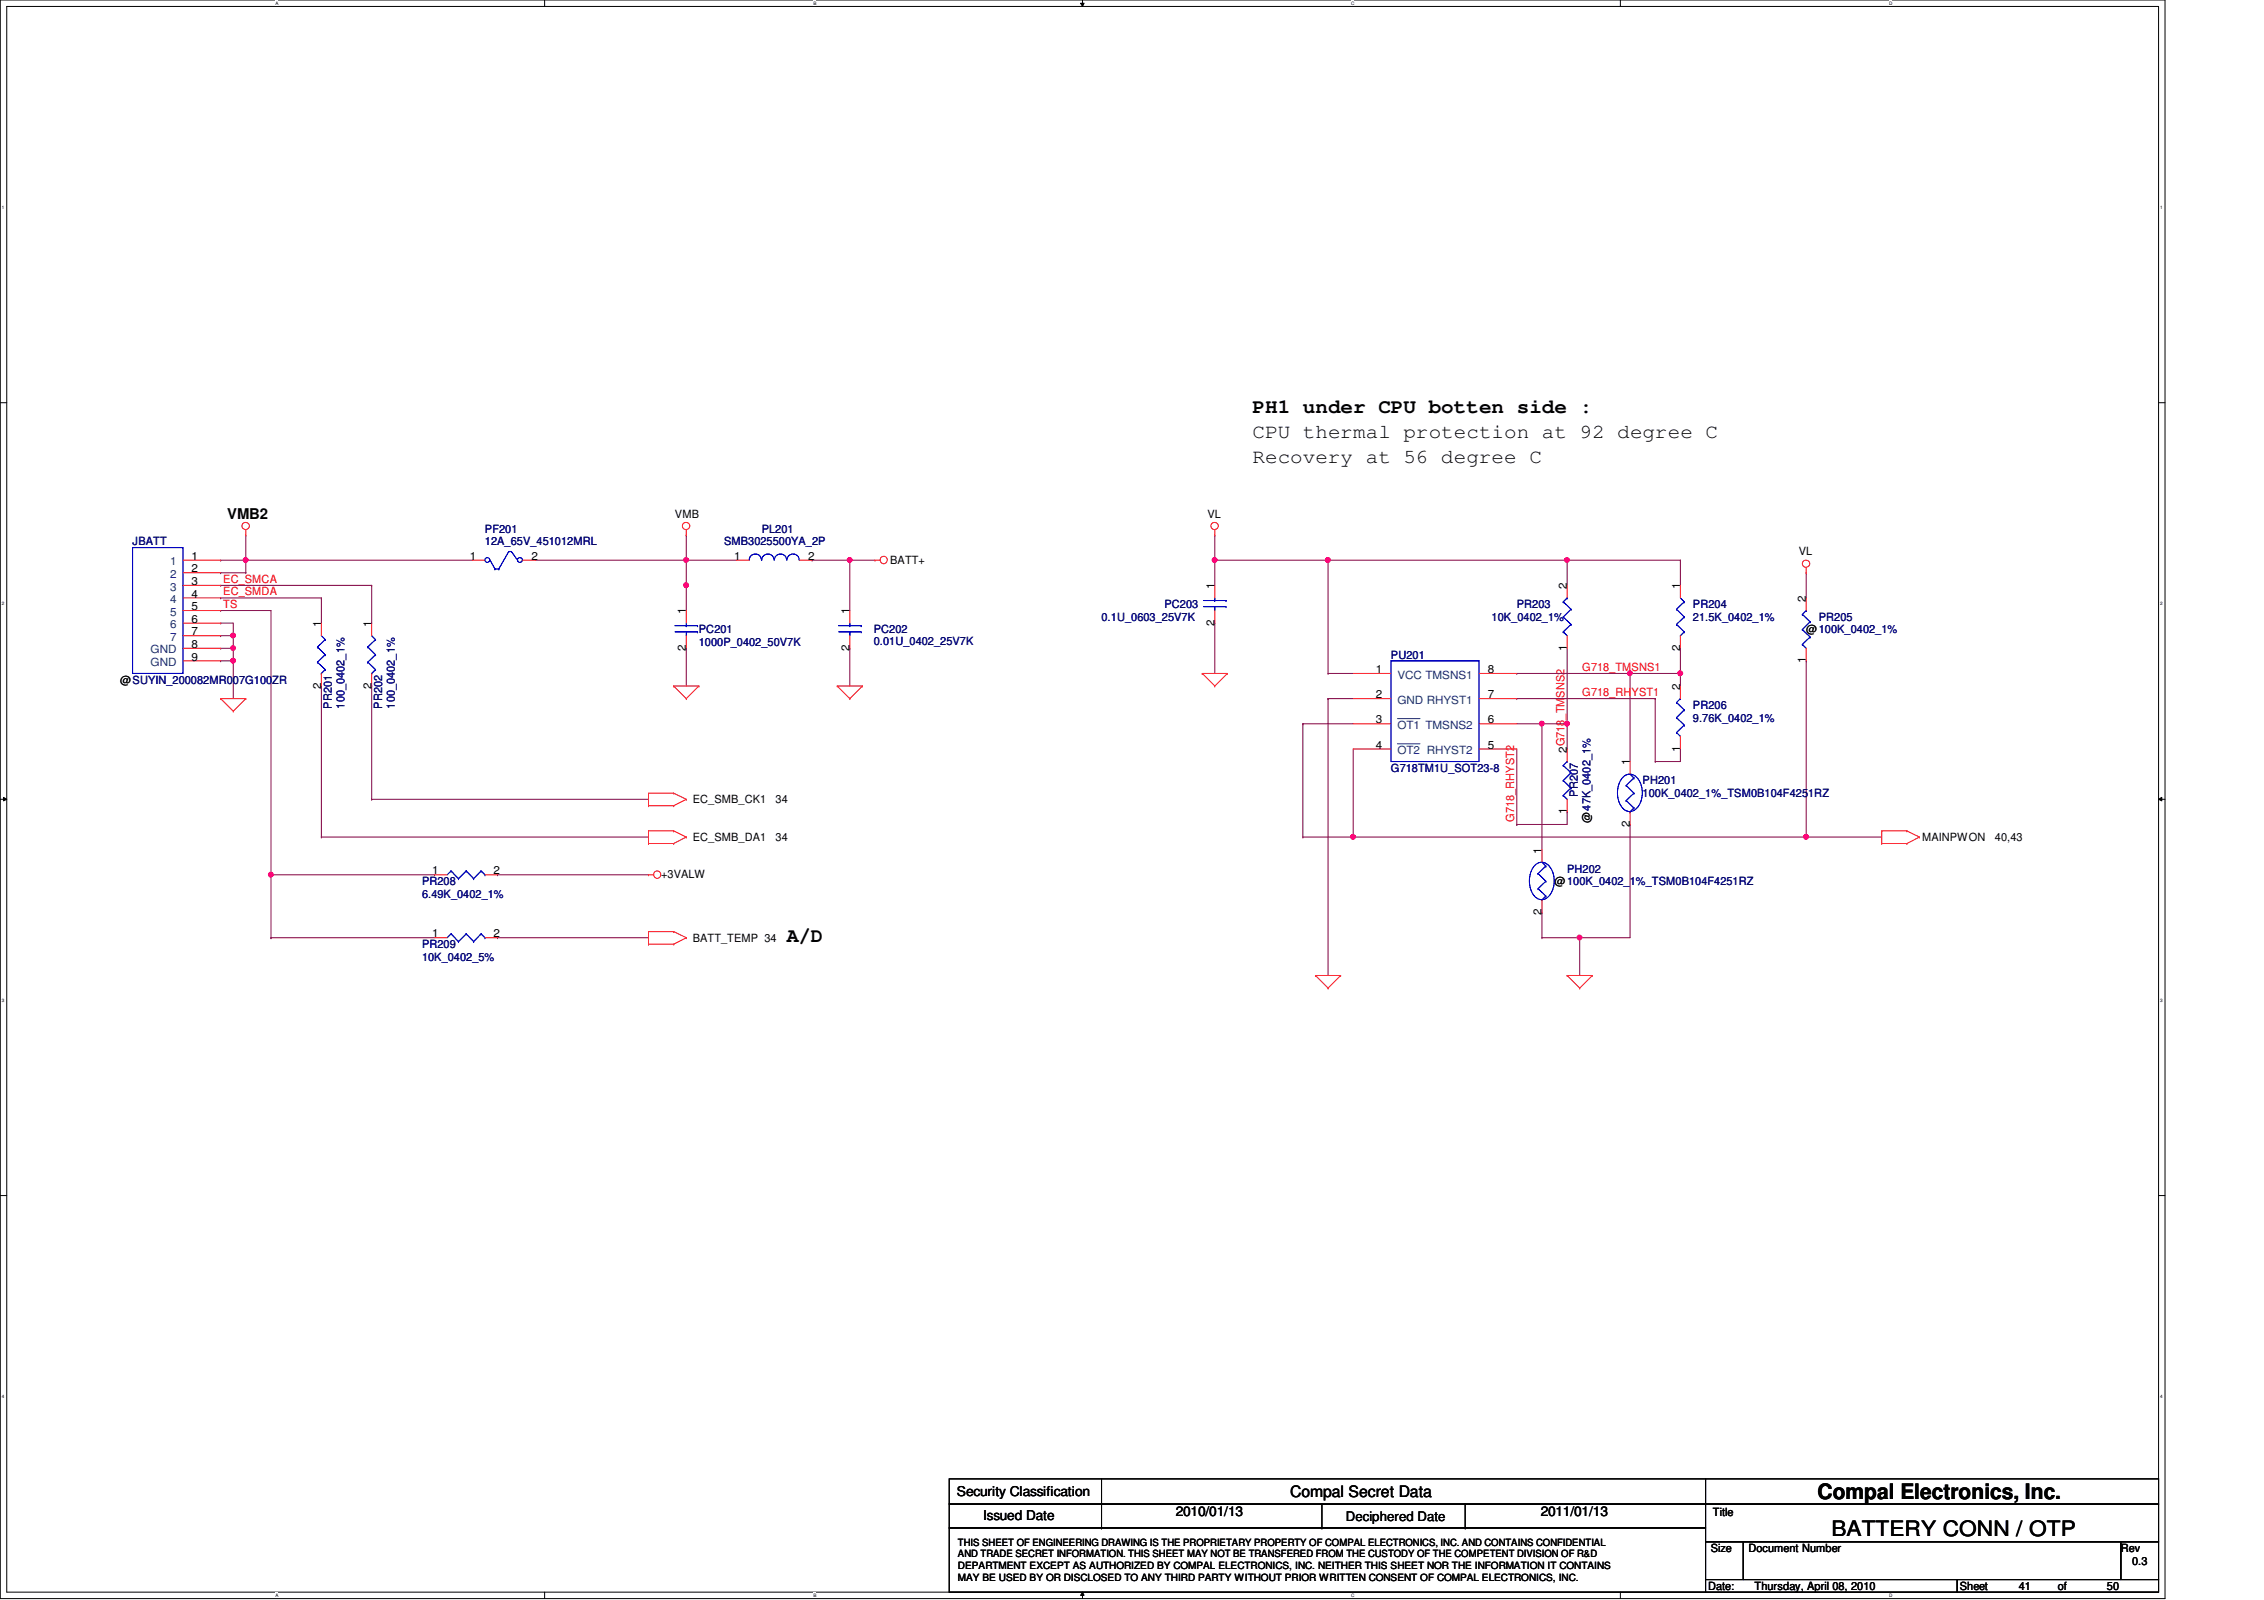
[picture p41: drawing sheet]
<svg xmlns="http://www.w3.org/2000/svg" width="297mm" height="210mm" viewBox="0 0 297 210" stroke-linecap="round" stroke-linejoin="round" font-family="sans-serif">
<defs><g id="words">
<g font-size="2.8">
<text x="238.5" y="196.6">Compal Electronics, Inc.</text>
<text x="240.3" y="201.5">BATTERY CONN / OTP</text>
</g>
<g font-size="2.6">
<text x="164.3" y="57.4">CPU thermal protection at 92 degree C</text>
<text x="164.3" y="54.2">PH1 under CPU botten side :</text>
<text x="164.3" y="60.7">Recovery at 56 degree C</text>
<text x="103.2" y="123.5">A/D</text>
</g>
<text font-size="2.1" x="169.3" y="196.4">Compal Secret Data</text>
<text font-size="1.9" x="29.8" y="68">VMB2</text>
<g font-size="1.8">
<text x="125.6" y="196.3">Security Classification</text>
<text x="129" y="199.4">Issued Date</text>
<text x="154.3" y="198.9">2010/01/13</text>
<text x="202.1" y="198.9">2011/01/13</text>
</g>
<text font-size="1.7" x="176.6" y="199.6">Deciphered Date</text>
<g font-size="1.5" fill="#000080">
<text x="17.4" y="71.5">JBATT</text>
<text x="63.6" y="69.9">PF201</text>
<text x="63.6" y="71.5">12A_65V_451012MRL</text>
<text x="95" y="71.5">SMB3025500YA_2P</text>
<text x="99.9" y="69.9">PL201</text>
<text x="91.7" y="83.1">PC201</text>
<text x="114.6" y="83.1">PC202</text>
<text x="144.5" y="81.4">0.1U_0603_25V7K</text>
<text x="152.8" y="79.8">PC203</text>
<text x="195.7" y="81.4">10K_0402_1%</text>
<text x="199" y="79.8">PR203</text>
<text x="222.1" y="79.8">PR204</text>
<text x="222.1" y="81.4">21.5K_0402_1%</text>
<text x="238.6" y="81.4">PR205</text>
<text x="91.7" y="84.8">1000P_0402_50V7K</text>
<text x="114.6" y="84.6">0.01U_0402_25V7K</text>
<text x="182.5" y="86.4">PU201</text>
<text x="43.6" y="93" transform="rotate(-90 43.6 93)">PR201</text>
<text x="45.2" y="93" transform="rotate(-90 45.2 93)">100_0402_1%</text>
<text x="50.2" y="93" transform="rotate(-90 50.2 93)">PR202</text>
<text x="51.8" y="93" transform="rotate(-90 51.8 93)">100_0402_1%</text>
<text x="222.1" y="93">PR206</text>
<text x="222.1" y="94.7">9.76K_0402_1%</text>
<text x="182.5" y="101.3">G718TM1U_SOT23-8</text>
<text x="207" y="104.5" transform="rotate(-90 207 104.5)">PR207</text>
<text x="215.5" y="102.9">PH201</text>
<text x="215.5" y="104.6">100K_0402_1%_TSM0B104F4251RZ</text>
<text x="55.4" y="116.1">PR208</text>
<text x="55.4" y="117.8">6.49K_0402_1%</text>
<text x="205.6" y="114.5">PH202</text>
<text x="55.4" y="124.4">PR209</text>
<text x="55.4" y="126">10K_0402_5%</text>
</g>
<g font-size="1.5">
<text x="88.6" y="67.9">VMB</text>
<text x="158.4" y="67.9">VL</text>
<text x="25.1" y="73.4">1</text>
<text x="25.1" y="76.8">3</text>
<text x="25.1" y="75.1">2</text>
<text x="61.6" y="73.4">1</text>
<text x="69.7" y="73.4">2</text>
<text x="96.3" y="73.4">1</text>
<text x="106" y="73.4">2</text>
<text x="116.8" y="74">BATT+</text>
<text x="159.3" y="77.3" transform="rotate(-90 159.3 77.3)">1</text>
<text x="205.6" y="77.3" transform="rotate(-90 205.6 77.3)">2</text>
<text x="220.4" y="77.3" transform="rotate(-90 220.4 77.3)">1</text>
<text x="236" y="72.9">VL</text>
<text x="25.1" y="78.4">4</text>
<text x="25.1" y="80.1">5</text>
<text x="25.1" y="81.7">6</text>
<text x="25.1" y="83.4">7</text>
<text x="42.1" y="82.3" transform="rotate(-90 42.1 82.3)">1</text>
<text x="48.7" y="82.3" transform="rotate(-90 48.7 82.3)">1</text>
<text x="90" y="80.6" transform="rotate(-90 90 80.6)">1</text>
<text x="111.5" y="80.6" transform="rotate(-90 111.5 80.6)">1</text>
<text x="159.3" y="82.1" transform="rotate(-90 159.3 82.1)">2</text>
<text x="236.9" y="79" transform="rotate(-90 236.9 79)">2</text>
<text x="237" y="83.1">@100K_0402_1%</text>
<text x="15.7" y="89.7">@SUYIN_200082MR007G100ZR</text>
<text x="25.1" y="85">8</text>
<text x="25.1" y="86.7">9</text>
<text x="90" y="85.4" transform="rotate(-90 90 85.4)">2</text>
<text x="111.5" y="85.4" transform="rotate(-90 111.5 85.4)">2</text>
<text x="180.5" y="88.3">1</text>
<text x="195.2" y="88.3">8</text>
<text x="205.6" y="85.4" transform="rotate(-90 205.6 85.4)">1</text>
<text x="220.4" y="85.4" transform="rotate(-90 220.4 85.4)">2</text>
<text x="236.9" y="87" transform="rotate(-90 236.9 87)">1</text>
<text x="42.1" y="90.3" transform="rotate(-90 42.1 90.3)">2</text>
<text x="48.7" y="90.3" transform="rotate(-90 48.7 90.3)">2</text>
<text x="180.5" y="94.9">3</text>
<text x="180.5" y="91.6">2</text>
<text x="195.2" y="94.9">6</text>
<text x="195.2" y="91.6">7</text>
<text x="220.4" y="90.5" transform="rotate(-90 220.4 90.5)">2</text>
<text x="180.5" y="98.2">4</text>
<text x="195.2" y="98.2">5</text>
<text x="205.6" y="98.8" transform="rotate(-90 205.6 98.8)">2G718_TMSNS2</text>
<text x="213.8" y="100.4" transform="rotate(-90 213.8 100.4)">1</text>
<text x="220.4" y="98.6" transform="rotate(-90 220.4 98.6)">1</text>
<text x="90.9" y="105.4">EC_SMB_CK1</text>
<text x="101.8" y="105.4">34</text>
<text x="205.6" y="106.8" transform="rotate(-90 205.6 106.8)">1</text>
<text x="208.7" y="108" transform="rotate(-90 208.7 108)">@47K_0402_1%</text>
<text x="90.9" y="110.4">EC_SMB_DA1</text>
<text x="101.8" y="110.4">34</text>
<text x="202.3" y="112" transform="rotate(-90 202.3 112)">1</text>
<text x="213.8" y="108.5" transform="rotate(-90 213.8 108.5)">2</text>
<text x="252.2" y="110.4">MAINPWON</text>
<text x="261.7" y="110.4">40,43</text>
<text x="56.7" y="114.7">1</text>
<text x="64.8" y="114.7">2</text>
<text x="86.7" y="115.1">+3VALW</text>
<text x="204" y="116.1">@100K_0402_1%_TSM0B104F4251RZ</text>
<text x="56.7" y="123">1</text>
<text x="64.8" y="123">2</text>
<text x="90.9" y="123.6">BATT_TEMP 34</text>
<text x="202.3" y="120.1" transform="rotate(-90 202.3 120.1)">2</text>
<text x="224.4" y="203.6">Size</text>
<text x="224.7" y="198.8">Title</text>
<text x="229.4" y="203.6">Document Number</text>
<text x="278.3" y="203.6">Rev</text>
<text x="224.1" y="208.6">Date:</text>
<text x="230.2" y="208.6">Thursday, April 08, 2010</text>
<text x="257.1" y="208.6">Sheet</text>
<text x="264.9" y="208.6">41</text>
<text x="270" y="208.6">of</text>
<text x="276.4" y="208.6">50</text>
<text x="279.7" y="205.3">0.3</text>
</g>
<g font-size="1.5" fill="#004080">
<text x="22.3" y="74.2">1</text>
<text x="22.3" y="77.5">3</text>
<text x="22.3" y="75.8">2</text>
<text x="22.3" y="79.1">4</text>
<text x="22.3" y="80.8">5</text>
<text x="22.3" y="82.4">6</text>
<text x="19.8" y="85.7">GND</text>
<text x="19.8" y="87.4">GND</text>
<text x="22.3" y="84.1">7</text>
<text x="183.3" y="89">VCC TMSNS1</text>
<text x="183.3" y="95.6">OT1 TMSNS2</text>
<text x="183.3" y="92.3">GND RHYST1</text>
<text x="183.3" y="98.9">OT2 RHYST2</text>
</g>
<g font-size="1.5" fill="#f00">
<text x="29.3" y="76.5">EC_SMCA</text>
<text x="29.3" y="78.1">EC_SMDA</text>
<text x="29.3" y="79.8">TS</text>
<text x="207.6" y="88">G718_TMSNS1</text>
<text x="207.6" y="91.3">G718_RHYST1</text>
<text x="198.7" y="107.8" transform="rotate(-90 198.7 107.8)">G718_RHYST2</text>
</g>
<g font-size="1.3">
<text x="125.7" y="202.8">THIS SHEET OF ENGINEERING DRAWING IS THE PROPRIETARY PROPERTY OF COMPAL ELECTRONICS, INC. AND CONTAINS CONFIDENTIAL</text>
<text x="125.7" y="204.3">AND TRADE SECRET INFORMATION. THIS SHEET MAY NOT BE TRANSFERED FROM THE CUSTODY OF THE COMPETENT DIVISION OF R&amp;D</text>
<text x="125.7" y="205.8">DEPARTMENT EXCEPT AS AUTHORIZED BY COMPAL ELECTRONICS, INC. NEITHER THIS SHEET NOR THE INFORMATION IT CONTAINS</text>
<text x="125.7" y="207.3">MAY BE USED BY OR DISCLOSED TO ANY THIRD PARTY WITHOUT PRIOR WRITTEN CONSENT OF COMPAL ELECTRONICS, INC.</text>
</g>
<g font-size=".6">
<text x="36.1" y=".6">A</text>
<text x="106.7" y=".6">B</text>
<text x="177.3" y=".6">C</text>
<text x="247.9" y=".6">D</text>
<text x=".3" y="27.4">1</text>
<text x="283.4" y="27.4">1</text>
<text x=".3" y="79.4">2</text>
<text x="283.4" y="79.4">2</text>
<text x=".3" y="131.4">3</text>
<text x="283.4" y="131.4">3</text>
<text x=".3" y="183.4">4</text>
<text x="283.4" y="183.4">4</text>
<text x="36.1" y="209.5">A</text>
<text x="106.7" y="209.5">B</text>
<text x="177.3" y="209.5">C</text>
<text x="247.9" y="209.5">D</text>
</g>
</g></defs>
<path d="M0 0h284.1v209.7h-284.1zM.9 .8h282.3v208.1h-282.3z" fill="none" stroke="#000" stroke-width=".13"/>
<g fill="#fff">
<path d="M36.1 .1h.4v.7h-.4z"/>
<path d="M36.1 209h.4v.6h-.4z"/>
</g>
<path d="M71.5 0v.8M71.5 208.9v.8" fill="none" stroke="#000" stroke-width=".13"/>
<g fill="#fff">
<path d="M106.7 .1h.4v.7h-.4z"/>
<path d="M106.7 209h.4v.6h-.4z"/>
</g>
<path d="M141.8 .4h.4l-.2 .4zM142 0v.8M142 208.9l.2 .4h-.4zM142 208.9v.8" fill="none" stroke="#000" stroke-width=".13"/>
<path d="M141.8 .4h.4l-.2 .4zM142 208.9l.2 .4h-.4z" fill="#000"/>
<g fill="#fff">
<path d="M177.3 .1h.4v.7h-.4z"/>
<path d="M177.3 209h.4v.6h-.4z"/>
</g>
<path d="M212.6 0v.8M212.6 208.9v.8" fill="none" stroke="#000" stroke-width=".13"/>
<g fill="#fff">
<path d="M247.9 .1h.3v.7h-.3z"/>
<path d="M247.9 209h.3v.6h-.3z"/>
<path d="M.3 26.8h.2v.7h-.2z"/>
<path d="M283.4 26.8h.3v.7h-.3z"/>
<path d="M.3 78.8h.2v.7h-.2z"/>
<path d="M283.4 78.8h.3v.7h-.3z"/>
</g>
<path d="M0 52.8h.9M283.2 52.8h.9" fill="none" stroke="#000" stroke-width=".13"/>
<g fill="#fff">
<path d="M.3 130.9h.2v.6h-.2z"/>
<path d="M283.4 130.9h.3v.6h-.3z"/>
</g>
<path d="M0 104.9h.9M.5 104.6l.4 .3-.4 .2zM283.2 104.9l.4-.3v.5zM283.2 104.9h.9" fill="none" stroke="#000" stroke-width=".13"/>
<path d="M.5 104.6l.4 .3-.4 .2zM283.2 104.9l.4-.3v.5z" fill="#000"/>
<g fill="#fff">
<path d="M.3 182.8h.2v.7h-.2z"/>
<path d="M283.4 182.8h.3v.7h-.3z"/>
</g>
<path d="M0 156.8h.9M283.2 156.8h.9" fill="none" stroke="#000" stroke-width=".13"/>
<path d="M29 85h.1M29 85h1.6M48.8 90h.1M48.8 90v14.9" fill="none" stroke="#800040" stroke-width=".13"/>
<circle cx="30.6" cy="85" r=".32" fill="#f0f"/>
<circle cx="30.6" cy="85" r=".32" fill="none" stroke="#f0f" stroke-width=".13"/>
<path d="M29 83.4h.1M29 83.4h1.6" fill="none" stroke="#800040" stroke-width=".13"/>
<circle cx="30.6" cy="83.4" r=".32" fill="#f0f"/>
<circle cx="30.6" cy="83.4" r=".32" fill="none" stroke="#f0f" stroke-width=".13"/>
<g fill="none" stroke="#800040" stroke-width=".13">
<path d="M29 78.4h.1M29 78.4h13.2M42.2 78.4h.1M42.2 78.4v3.3M48.8 76.8h.1M48.8 76.8v4.9M29 81.7h.1M29 80.1h.1M29 81.7h1.6v1.7M29 80.1h6.6v34.7M30.6 83.4h.1M30.6 86.7h.1"/>
<path d="M30.6 86.7v5M35.6 114.8h.1M65.3 114.8h.1M65.3 114.8h19.8M65.3 123h.1M65.3 123h19.8"/>
</g>
<circle cx="35.5" cy="114.7" r=".32" fill="#f0f"/>
<circle cx="35.5" cy="114.7" r=".32" fill="none" stroke="#f0f" stroke-width=".13"/>
<path d="M90 73.5h.1M90 73.5h6.6M111.5 73.5h.1M111.5 73.5h3.3M35.6 114.8h21.4M57 114.8h.1" fill="none" stroke="#800040" stroke-width=".13"/>
<circle cx="111.5" cy="73.5" r=".32" fill="#f0f"/>
<circle cx="111.5" cy="73.5" r=".32" fill="none" stroke="#f0f" stroke-width=".13"/>
<path d="M90 70.2h.1M90 70.2v3.3M42.2 109.8h.1M42.2 109.8h42.9" fill="none" stroke="#800040" stroke-width=".13"/>
<circle cx="90" cy="73.5" r=".32" fill="#f0f"/>
<circle cx="90" cy="73.5" r=".32" fill="none" stroke="#f0f" stroke-width=".13"/>
<path d="M90 76.8h.1M90 76.8v3.3" fill="none" stroke="#800040" stroke-width=".13"/>
<circle cx="90" cy="76.8" r=".32" fill="#f0f"/>
<circle cx="90" cy="76.8" r=".32" fill="none" stroke="#f0f" stroke-width=".13"/>
<g fill="none" stroke="#800040" stroke-width=".13">
<path d="M32.3 73.5h.1M32.3 70.2v3.3M106.5 73.5h.1M106.5 73.5h5M111.5 73.5h.1M111.5 73.5v6.6M29 86.7h.1M29 86.7h1.6M42.2 90h.1M42.2 90v19.8M90 85h.1M90 85v5"/>
<path d="M111.5 85h.1M111.5 85v5M205.6 98.3h.1M205.6 95v3.3M220.5 98.3h.1M220.5 85h.1M220.5 85v3.3M220.5 98.3v1.6M48.8 104.9h.1M48.8 104.9h36.3M205.6 106.5h.1M205.6 106.5v1.7"/>
<path d="M35.6 123h.1M35.6 123h21.4"/>
</g>
<circle cx="30.6" cy="86.7" r=".32" fill="#f0f"/>
<circle cx="30.6" cy="86.7" r=".32" fill="none" stroke="#f0f" stroke-width=".13"/>
<path d="M213.9 88.3h.1M213.9 88.3v11.6M213.9 88.3h6.6M220.5 88.3h.1M220.5 88.3v1.7" fill="none" stroke="#800040" stroke-width=".13"/>
<circle cx="220.4" cy="88.3" r=".32" fill="#f0f"/>
<circle cx="220.4" cy="88.3" r=".32" fill="none" stroke="#f0f" stroke-width=".13"/>
<circle cx="213.8" cy="88.3" r=".32" fill="#f0f"/>
<circle cx="213.8" cy="88.3" r=".32" fill="none" stroke="#f0f" stroke-width=".13"/>
<path d="M159.4 81.7h.1M159.4 81.7v6.6M199 98.3v9.9M199 108.2h.1M199 108.2h6.6M207.3 123h.1M207.3 123v5" fill="none" stroke="#800040" stroke-width=".13"/>
<circle cx="207.2" cy="123" r=".32" fill="#f0f"/>
<circle cx="207.2" cy="123" r=".32" fill="none" stroke="#f0f" stroke-width=".13"/>
<path d="M159.4 70.2h.1M159.4 70.2v3.3M205.6 95h.1M205.6 85v10M177.5 109.8h59.5M213.9 108.2h.1M213.9 108.2v14.8M237 109.8h.1" fill="none" stroke="#800040" stroke-width=".13"/>
<circle cx="177.5" cy="109.8" r=".32" fill="#f0f"/>
<circle cx="177.5" cy="109.8" r=".32" fill="none" stroke="#f0f" stroke-width=".13"/>
<circle cx="237" cy="109.8" r=".32" fill="#f0f"/>
<circle cx="237" cy="109.8" r=".32" fill="none" stroke="#f0f" stroke-width=".13"/>
<g fill="none" stroke="#800040" stroke-width=".13">
<path d="M205.6 73.5h.1M205.6 73.5h14.9M177.5 98.3v11.5M199 91.7h.1M199 91.7h18.2M199 95h3.3M202.3 95h.1M217.2 91.7h.1M217.2 99.9h.1M217.2 91.7v8.2M217.2 99.9h3.3M170.9 109.8h.1"/>
<path d="M170.9 109.8h6.6M177.5 109.8h.1"/>
</g>
<circle cx="205.6" cy="73.5" r=".32" fill="#f0f"/>
<circle cx="205.6" cy="73.5" r=".32" fill="none" stroke="#f0f" stroke-width=".13"/>
<path d="M174.2 73.5h.1M174.2 73.5v14.8M202.3 95h.1M202.3 95v16.5" fill="none" stroke="#800040" stroke-width=".13"/>
<circle cx="202.3" cy="94.9" r=".32" fill="#f0f"/>
<circle cx="202.3" cy="94.9" r=".32" fill="none" stroke="#f0f" stroke-width=".13"/>
<path d="M237 75.1h.1M237 75.1v3.3M202.3 95h.1M202.3 95h3.3M237 86.7h.1M237 86.7v23.1M202.3 119.7h.1M202.3 119.7v3.3M207.3 123h.1M207.3 123h6.6" fill="none" stroke="#800040" stroke-width=".13"/>
<circle cx="205.6" cy="94.9" r=".32" fill="#f0f"/>
<circle cx="205.6" cy="94.9" r=".32" fill="none" stroke="#f0f" stroke-width=".13"/>
<path d="M159.4 73.5h.1M159.4 73.5v3.3M170.9 95h.1M170.9 95h6.6M170.9 95v14.8M199 88.3h.1M199 88.3h14.9M202.3 123h.1M202.3 123h5" fill="none" stroke="#800040" stroke-width=".13"/>
<circle cx="159.4" cy="73.5" r=".32" fill="#f0f"/>
<circle cx="159.4" cy="73.5" r=".32" fill="none" stroke="#f0f" stroke-width=".13"/>
<path d="M159.4 73.5h.1M159.4 73.5h14.8M174.2 91.7h.1M174.2 91.7h3.3M174.2 91.7v36.3M237 109.8h.1M237 109.8h9.9" fill="none" stroke="#800040" stroke-width=".13"/>
<circle cx="174.2" cy="73.5" r=".32" fill="#f0f"/>
<circle cx="174.2" cy="73.5" r=".32" fill="none" stroke="#f0f" stroke-width=".13"/>
<path d="M174.2 73.5h.1M174.2 73.5h31.4M205.6 73.5h.1M205.6 73.5v3.3" fill="none" stroke="#800040" stroke-width=".13"/>
<circle cx="174.2" cy="73.5" r=".32" fill="#f0f"/>
<circle cx="174.2" cy="73.5" r=".32" fill="none" stroke="#f0f" stroke-width=".13"/>
<path d="M29 76.8h.1M29 76.8h19.8M32.3 73.5h.1M32.3 73.5h29.7M220.5 73.5h.1M220.5 73.5v3.3M174.2 88.3h.1M174.2 88.3h3.3" fill="none" stroke="#800040" stroke-width=".13"/>
<circle cx="32.2" cy="73.5" r=".32" fill="#f0f"/>
<circle cx="32.2" cy="73.5" r=".32" fill="none" stroke="#f0f" stroke-width=".13"/>
<g fill="none" stroke="#800040" stroke-width=".13">
<path d="M29 73.5h.1M29 75.1h.1M29 73.5h3.3v1.6M29 75.1h3.3M32.3 75.1h.1M70.2 73.5h19.8M90 73.5h.1M90 73.5v3.3M30.6 86.7h.1M30.6 85h.1M30.6 83.4v3.3M35.6 114.8v8.2"/>
<path d="M35.6 123h.1"/>
</g>
<g fill="none" stroke="#f00" stroke-width=".13">
<path d="M24 73.5h5M24 76.8h5M24 78.4h5M24 75.1h5M32.3 70.2h.1M32.3 69.5v.7M62 73.5h1.6M68.6 73.5h1.6M90 70.2h.1M90 69.5v.7M96.6 73.5h1.7M104.9 73.5h1.6"/>
<path d="M114.8 73.5h.1M114.8 73.5h.7M159.4 70.2h.1M159.4 69.5v.7M159.4 76.8v1.6M205.6 76.8v1.6M220.5 76.8v1.6M237 75.1h.1M237 74.5v.6M237 78.4v1.7M24 80.1h5M24 81.7h5"/>
<path d="M24 85h5M24 86.7h5M24 83.4h5M29 91.7h.1M29 91.7h3.3M29 91.7l1.6 1.6M30.6 93.3h.1M32.3 91.7h.1M32.3 91.7l-1.7 1.6M42.2 81.7v1.7M42.2 88.3v1.7M48.8 81.7v1.7"/>
<path d="M48.8 88.3v1.7M88.4 90h.1M88.4 90h3.3M88.4 90l1.6 1.7M90 91.7h.1M90 80.1v1.6M90 83.4v1.6M91.7 90h.1M91.7 90l-1.7 1.7M109.9 90h.1M109.9 90h3.3M109.9 90l1.6 1.7"/>
<path d="M111.5 91.7h.1M111.5 80.1v1.6M111.5 83.4v1.6M113.2 90h.1M113.2 90l-1.7 1.7M157.7 88.3h.1M157.7 88.3h3.3M157.7 88.3l1.7 1.7M159.4 90h.1M159.4 80.1v1.6M161 88.3h.1M161 88.3l-1.6 1.7"/>
<path d="M177.5 91.7h5M177.5 88.3h5M177.5 98.3h5M177.5 95h5M194.1 91.7h4.9M194.1 88.3h4.9M194.1 98.3h4.9M194.1 95h4.9M205.6 83.4v1.6M205.6 98.3v1.6M213.9 99.9v1.7M220.5 83.4v1.6"/>
<path d="M220.5 90v1.7M220.5 96.6v1.7M237 85v1.7M57 114.8h1.7M63.6 114.8h1.7M85.1 109h.1M85.1 110.7h.1M85.1 104.1h.1M85.1 105.7h.1M85.1 114.8h.1M85.1 104.1v1.6M85.1 109v1.7"/>
<path d="M85.1 109h3.3M85.1 110.7h3.3M85.1 104.1h3.3M85.1 105.7h3.3M85.1 114.8h.7M88.4 109h.1M88.4 110.7h.1M88.4 104.1h.1M88.4 105.7h.1M88.4 109l1.6 .8M88.4 104.1l1.6 .8M90 109.8h.1"/>
<path d="M90 104.9h.1M90 109.8l-1.6 .9M90 104.9l-1.6 .8M202.3 111.5v1.6M202.3 118.1v1.6M205.6 104.9v1.6M213.9 106.5v1.7M246.9 110.7h.1M246.9 109h.1M246.9 109h3.3M246.9 110.7h3.3M246.9 109v1.7"/>
<path d="M250.2 109h.1M250.2 110.7h.1M250.2 109l1.6 .8M251.8 109.8h.1M251.8 109.8l-1.6 .9M57 123h1.7M63.6 123h1.7M85.1 122.2h.1M85.1 123.9h.1M85.1 122.2h3.3M85.1 122.2v1.7M85.1 123.9h3.3"/>
<path d="M88.4 122.2h.1M88.4 123.9h.1M88.4 122.2l1.6 .8M90 123h.1M90 123l-1.6 .9M172.6 128h.1M172.6 128h3.3M172.6 128l1.6 1.6M174.2 129.6h.1M175.9 128h.1M175.9 128l-1.7 1.6M205.6 128h.1"/>
<path d="M205.6 128h3.3M205.6 128l1.7 1.6M207.3 129.6h.1M208.9 128h.1M208.9 128l-1.6 1.6"/>
<circle cx="32.2" cy="69" r=".48"/>
<circle cx="90" cy="69" r=".48"/>
<circle cx="115.9" cy="73.5" r=".48"/>
<circle cx="159.4" cy="69" r=".48"/>
<circle cx="237" cy="74" r=".48"/>
<circle cx="86.2" cy="114.7" r=".48"/>
</g>
<g fill="none" stroke="#000" stroke-width=".13">
<path d="M124.5 194h99.3v3.3h-99.3zM124.5 197.3h99.3v3.1h-99.3zM144.5 197.3h.1M144.5 194v6.4M173.4 197.3v3.1M192.2 197.3v3.1M223.8 194h59.4v3.3h-59.4zM223.8 197.3h59.4v5h-59.4zM124.5 200.4h99.3v8.5h-99.3zM144.5 200.4h.1M173.4 200.4h.1M192.2 200.4h.1"/>
<path d="M223.8 202.3h4.9v4.9h-4.9zM223.8 207.2h33v1.7h-33zM228.7 202.3h49.6v4.9h-49.6zM256.8 207.2h26.4v1.7h-26.4zM278.3 202.3h4.9v4.9h-4.9z"/>
</g>
<g fill="none" stroke="#00f" stroke-width=".13">
<path d="M17.4 71.8h6.6v16.5h-6.6zM64.3 73.5l.6 1.1M64.9 74.6h.1M64.9 74.6h.5M65.4 74.6h.1M66.8 72.3h.1M66.8 72.3l-1.4 2.3M66.8 72.3h.3M67.1 72.3h.1M67.1 72.3l.8 1.2M67.9 73.5h.1M98.3 73.5a.8 .8 0 0 1 .8-.8 .8 .8 0 0 1 .8 .8"/>
<path d="M99.9 73.5a.8 .8 0 0 1 .8-.8 .8 .8 0 0 1 .9 .8M101.6 73.5a.8 .8 0 0 1 .8-.8 .8 .8 0 0 1 .8 .8M103.2 73.5a.8 .8 0 0 1 .9-.8 .8 .8 0 0 1 .8 .8M157.9 79.6h3M157.9 78.8h3M159.4 78.8h.1M159.4 79.6h.1M159.4 78.4v.4M159.4 79.6v.5M160.9 79.6h.1M160.9 78.8h.1M205.1 79h.1"/>
<path d="M205.1 79l1 .9M205.6 78.4h.1M205.6 78.4l-.5 .6M206.1 79.9h.1M206.1 79.9l-1 1M220 79.9h.1M220 79.9l1 1M220.5 78.4l.5 .6M221 79h.1M221 79l-1 .9M41.7 84.9h.1M41.7 86.9h.1"/>
<path d="M41.7 84.9l1 1M41.7 86.9l1 .9M42.2 88.3h.1M42.2 83.4l.5 .5M42.7 83.9h.1M42.7 85.9h.1M42.7 87.8h.1M42.7 83.9l-1 1M42.7 85.9l-1 1M42.7 87.8l-.5 .5M48.3 84.9h.1M48.3 86.9h.1"/>
<path d="M48.3 84.9l1 1M48.3 86.9l1 .9M48.8 88.3h.1M48.8 83.4l.5 .5M49.3 83.9h.1M49.3 85.9h.1M49.3 87.8h.1M49.3 83.9l-1 1M49.3 85.9l-1 1M49.3 87.8l-.5 .5M88.6 82.9h2.9M88.6 82.1h2.9"/>
<path d="M90 82.1h.1M90 82.9h.1M90 81.7v.4M90 82.9v.5M91.5 82.9h.1M91.5 82.1h.1M110 82.9h3M110 82.1h3M111.5 82.1h.1M111.5 82.9h.1M111.5 81.7v.4M111.5 82.9v.5"/>
<path d="M113 82.9h.1M113 82.1h.1M182.5 86.7h11.6v13.2h-11.6zM205.1 82.9h.1M205.1 80.9h.1M205.1 82.9l.5 .5M205.1 80.9l1 1M205.6 99.9h.1M205.6 99.9l-.5 .5M206.1 81.9h.1M206.1 81.9l-1 1M220 81.9h.1"/>
<path d="M220 96.1h.1M220 94.1h.1M220 92.2h.1M220 81.9l1 1M220 96.1l.5 .5M220 94.1l1 1M220 92.2l1 .9M220.5 83.4h.1M220.5 91.7h.1M220.5 91.7l-.5 .5M221 80.9h.1M221 82.9h.1"/>
<path d="M221 95.1h.1M221 93.1h.1M221 80.9l-1 1M221 82.9l-.5 .5M221 95.1l-1 1M221 93.1l-1 1M236.5 84.5h.1M236.5 82.6h.1M236.5 80.6h.1M236.5 84.5l.5 .5M236.5 82.6l1 1M236.5 80.6l1 1"/>
<path d="M237 80.1h.1M237 80.1l-.5 .5M237.5 83.6h.1M237.5 81.6h.1M237.5 83.6l-1 .9M237.5 81.6l-1 1M59.2 114.3h.1M59.2 114.3l-.5 .5M59.2 114.3l1 1M60.2 115.3h.1M61.2 114.3h.1M61.2 114.3l-1 1"/>
<path d="M61.2 114.3l.9 1M62.1 115.3h.1M63.1 114.3h.1M63.1 114.3l-1 1M63.1 114.3l.5 .5M63.6 114.8h.1M201.5 113.5a1.24 1.24 0 0 1 1.9 .3 3.2 3.2 0 0 1-.3 3.9 1.23 1.23 0 0 1-2-.4 3.3 3.3 0 0 1 .4-3.8zM201.8 114.6h.1M201.8 116.6h.1M201.8 114.6l1 1M201.8 116.6l1 1M202.3 118.1h.1"/>
<path d="M202.3 113.1l.5 .5M202.8 113.6h.1M202.8 115.6h.1M202.8 117.6h.1M202.8 113.6l-1 1M202.8 115.6l-1 1M202.8 117.6l-.5 .5M205.1 104.4h.1M205.1 102.4h.1M205.1 100.4h.1M205.1 104.4l.5 .5M205.1 102.4l1 1"/>
<path d="M205.1 100.4l1 1M206.1 103.4h.1M206.1 101.4h.1M206.1 103.4l-1 1M206.1 101.4l-1 1M213 101.9a1.24 1.24 0 0 1 2 .4 3.2 3.2 0 0 1-.4 3.8 1.23 1.23 0 0 1-1.9-.4 3.3 3.3 0 0 1 .3-3.8zM213.4 103h.1M213.4 105h.1M213.4 103l1 1.1M213.4 105l1 1M213.9 106.5h.1M213.9 101.6l.5 .5"/>
<path d="M214.4 102.1h.1M214.4 104.1h.1M214.4 106h.1M214.4 106l-.5 .5M214.4 102.1l-1 .9M214.4 104.1l-1 .9M59.2 122.5h.1M59.2 122.5l-.5 .5M59.2 122.5l1 1M60.2 123.5h.1M61.2 122.5h.1M61.2 122.5l-1 1"/>
<path d="M61.2 122.5l.9 1M62.1 123.5h.1M63.1 122.5h.1M63.1 122.5l-1 1M63.1 122.5l.5 .5M63.6 123h.1"/>
<circle cx="63.9" cy="73.5" r=".32"/>
<circle cx="68.2" cy="73.5" r=".32"/>
</g>
<path d="M183.3 94.3h3M183.3 97.6h3" fill="none" stroke="#004080" stroke-width=".13"/>
<circle cx="30.6" cy="85" r=".32" fill="#f0f"/>
<circle cx="30.6" cy="85" r=".32" fill="none" stroke="#f0f" stroke-width=".13"/>
<circle cx="30.6" cy="83.4" r=".32" fill="#f0f"/>
<circle cx="30.6" cy="83.4" r=".32" fill="none" stroke="#f0f" stroke-width=".13"/>
<circle cx="35.5" cy="114.7" r=".32" fill="#f0f"/>
<circle cx="35.5" cy="114.7" r=".32" fill="none" stroke="#f0f" stroke-width=".13"/>
<circle cx="111.5" cy="73.5" r=".32" fill="#f0f"/>
<circle cx="111.5" cy="73.5" r=".32" fill="none" stroke="#f0f" stroke-width=".13"/>
<circle cx="90" cy="73.5" r=".32" fill="#f0f"/>
<circle cx="90" cy="73.5" r=".32" fill="none" stroke="#f0f" stroke-width=".13"/>
<circle cx="90" cy="76.8" r=".32" fill="#f0f"/>
<circle cx="90" cy="76.8" r=".32" fill="none" stroke="#f0f" stroke-width=".13"/>
<circle cx="30.6" cy="86.7" r=".32" fill="#f0f"/>
<circle cx="30.6" cy="86.7" r=".32" fill="none" stroke="#f0f" stroke-width=".13"/>
<circle cx="220.4" cy="88.3" r=".32" fill="#f0f"/>
<circle cx="220.4" cy="88.3" r=".32" fill="none" stroke="#f0f" stroke-width=".13"/>
<circle cx="213.8" cy="88.3" r=".32" fill="#f0f"/>
<circle cx="213.8" cy="88.3" r=".32" fill="none" stroke="#f0f" stroke-width=".13"/>
<circle cx="207.2" cy="123" r=".32" fill="#f0f"/>
<circle cx="207.2" cy="123" r=".32" fill="none" stroke="#f0f" stroke-width=".13"/>
<circle cx="177.5" cy="109.8" r=".32" fill="#f0f"/>
<circle cx="177.5" cy="109.8" r=".32" fill="none" stroke="#f0f" stroke-width=".13"/>
<circle cx="237" cy="109.8" r=".32" fill="#f0f"/>
<circle cx="237" cy="109.8" r=".32" fill="none" stroke="#f0f" stroke-width=".13"/>
<circle cx="205.6" cy="73.5" r=".32" fill="#f0f"/>
<circle cx="205.6" cy="73.5" r=".32" fill="none" stroke="#f0f" stroke-width=".13"/>
<circle cx="202.3" cy="94.9" r=".32" fill="#f0f"/>
<circle cx="202.3" cy="94.9" r=".32" fill="none" stroke="#f0f" stroke-width=".13"/>
<circle cx="205.6" cy="94.9" r=".32" fill="#f0f"/>
<circle cx="205.6" cy="94.9" r=".32" fill="none" stroke="#f0f" stroke-width=".13"/>
<circle cx="159.4" cy="73.5" r=".32" fill="#f0f"/>
<circle cx="159.4" cy="73.5" r=".32" fill="none" stroke="#f0f" stroke-width=".13"/>
<circle cx="174.2" cy="73.5" r=".32" fill="#f0f"/>
<circle cx="174.2" cy="73.5" r=".32" fill="none" stroke="#f0f" stroke-width=".13"/>
<circle cx="174.2" cy="73.5" r=".32" fill="#f0f"/>
<circle cx="174.2" cy="73.5" r=".32" fill="none" stroke="#f0f" stroke-width=".13"/>
<circle cx="32.2" cy="73.5" r=".32" fill="#f0f"/>
<circle cx="32.2" cy="73.5" r=".32" fill="none" stroke="#f0f" stroke-width=".13"/>
<use href="#words"/>
</svg>
